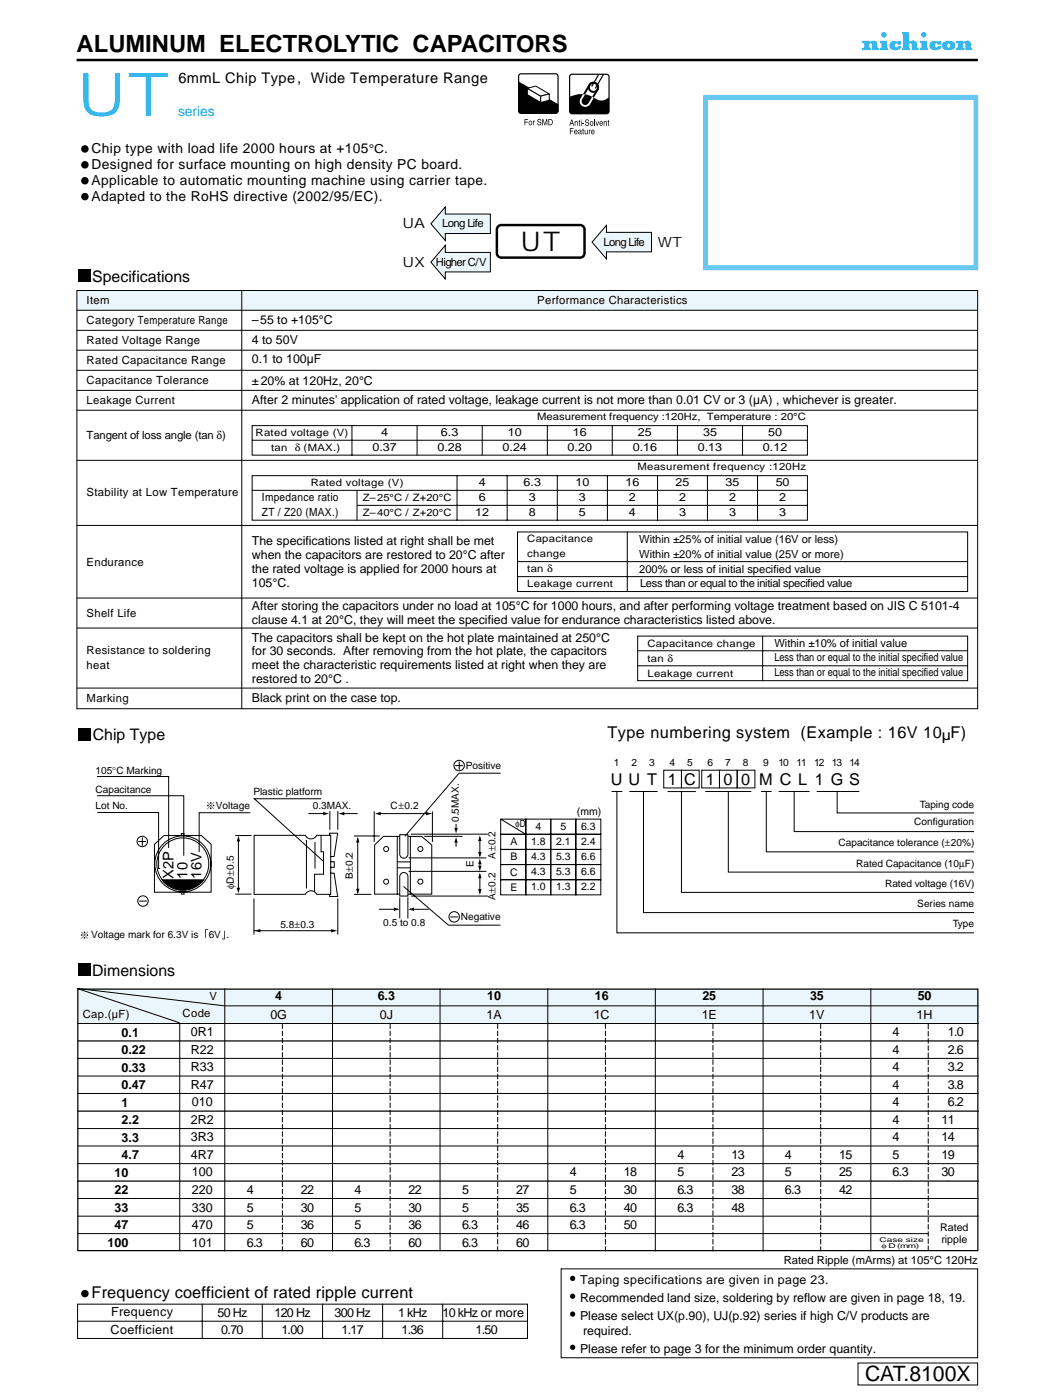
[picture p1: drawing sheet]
<svg xmlns="http://www.w3.org/2000/svg" width="210mm" height="280mm" viewBox="0 0 210 280" stroke-linecap="round" stroke-linejoin="round" font-family="sans-serif">
<defs><g id="words">
<text font-size="12" fill="#00a3e8" x="15.3" y="23.1">UT</text>
<text font-size="5.4" x="104" y="50.1">UT</text>
<text font-size="4.7" x="15.3" y="10.5">ALUMINUM ELECTROLYTIC CAPACITORS</text>
<text font-size="4.2" x="172.8" y="276">CAT.8100X</text>
<g font-size="3.2">
<text x="18.4" y="56.3">Specifications</text>
<text x="18.5" y="147.9">Chip Type</text>
<text x="121.3" y="147.5">Type numbering system (Example : 16V 10µF)</text>
<text x="122" y="156.9">U U T</text>
<text x="133.4" y="156.9">1</text>
<text x="136.7" y="156.9">C</text>
<text x="141" y="156.9">1</text>
<text x="144.5" y="156.9">0</text>
<text x="148.1" y="156.9">0</text>
<text x="151.6" y="156.9">M C L 1 G S</text>
<text x="18.4" y="194.9">Dimensions</text>
<text x="18.3" y="259.3">Frequency coefficient of rated ripple current</text>
</g>
<g font-size="2.9">
<text x="35.6" y="16.6">6mmL Chip Type, Wide Temperature Range</text>
<text x="34.7" y="175.6" transform="rotate(-90 34.7 175.6)">X2P</text>
<text x="37.5" y="175.6" transform="rotate(-90 37.5 175.6)">10</text>
<text x="40.2" y="175.6" transform="rotate(-90 40.2 175.6)">16V</text>
</g>
<text font-size="2.8" fill="#00a3e8" x="35.6" y="23.1">series</text>
<g font-size="2.8">
<text x="18.3" y="33.7">Designed for surface mounting on high density PC board.</text>
<text x="18.3" y="30.6">Chip type with load life 2000 hours at +105°C.</text>
<text x="18.3" y="36.9">Applicable to automatic mounting machine using carrier tape.</text>
<text x="18.3" y="40.1">Adapted to the RoHS directive (2002/95/EC).</text>
<text x="80.4" y="45.6">UA</text>
<text x="80.4" y="53.3">UX</text>
<text x="131.4" y="49.3">WT</text>
</g>
<g font-size="2.5">
<text x="50.3" y="64.8">–55 to +105°C</text>
<text x="50.3" y="68.8">4 to 50V</text>
<text x="50.3" y="72.6">0.1 to 100µF</text>
<text x="50.3" y="76.9">±20% at 120Hz, 20°C</text>
<text x="50.3" y="80.6">After 2 minutes' application of rated voltage, leakage current is not more than 0.01 CV or 3 (µA) , whichever is greater.</text>
<text x="50.3" y="108.9">The specifications listed at right shall be met</text>
<text x="50.3" y="111.7">when the capacitors are restored to 20°C after</text>
<text x="50.3" y="114.4">the rated voltage is applied for 2000 hours at</text>
<text x="50.3" y="117.2">105°C.</text>
<text x="50.3" y="121.9">After storing the capacitors under no load at 105°C for 1000 hours, and after performing voltage treatment based on JIS C 5101-4</text>
<text x="50.3" y="124.7">clause 4.1 at 20°C, they will meet the specified value for endurance characteristics listed above.</text>
<text x="50.3" y="128.2">The capacitors shall be kept on the hot plate maintained at 250°C</text>
<text x="50.3" y="130.9">for 30 seconds. After removing from the hot plate, the capacitors</text>
<text x="50.3" y="133.7">meet the characteristic requirements listed at right when they are</text>
<text x="50.3" y="136.4">restored to 20°C .</text>
<text x="50.3" y="140.3">Black print on the case top.</text>
<text x="54" y="203.6">0G</text>
<text x="55" y="199.9">4</text>
<text x="75.4" y="199.9">6.3</text>
<text x="75.8" y="203.6">0J</text>
<text x="97.1" y="203.6">1A</text>
<text x="97.3" y="199.9">10</text>
<text x="118.6" y="203.6">1C</text>
<text x="118.8" y="199.9">16</text>
<text x="140.1" y="203.6">1E</text>
<text x="140.3" y="199.9">25</text>
<text x="161.6" y="203.6">1V</text>
<text x="161.8" y="199.9">35</text>
<text x="183.1" y="203.6">1H</text>
<text x="183.3" y="199.9">50</text>
<text x="24.3" y="207.2">0.1</text>
<text x="38.1" y="207.1">0R1</text>
<text x="178.3" y="207.1">4</text>
<text x="189.3" y="207.1">1.0</text>
<text x="24.3" y="210.7">0.22</text>
<text x="24.3" y="214.2">0.33</text>
<text x="38.1" y="210.6">R22</text>
<text x="38.1" y="214.1">R33</text>
<text x="178.3" y="210.6">4</text>
<text x="178.3" y="214.1">4</text>
<text x="189.3" y="210.6">2.6</text>
<text x="189.3" y="214.1">3.2</text>
<text x="24.3" y="217.7">0.47</text>
<text x="24.3" y="221.2">1</text>
<text x="38.1" y="217.6">R47</text>
<text x="38.3" y="221.1">010</text>
<text x="178.3" y="217.6">4</text>
<text x="178.3" y="221.1">4</text>
<text x="189.3" y="217.6">3.8</text>
<text x="189.3" y="221.1">6.2</text>
<text x="24.3" y="224.7">2.2</text>
<text x="38.1" y="224.6">2R2</text>
<text x="178.3" y="224.6">4</text>
<text x="188" y="224.6">11</text>
<text x="24.3" y="228.2">3.3</text>
<text x="24.3" y="231.7">4.7</text>
<text x="38.1" y="228.1">3R3</text>
<text x="38.1" y="231.6">4R7</text>
<text x="135.3" y="231.6">4</text>
<text x="146.1" y="231.6">13</text>
<text x="156.8" y="231.6">4</text>
<text x="167.6" y="231.6">15</text>
<text x="178.3" y="228.1">4</text>
<text x="178.3" y="231.6">5</text>
<text x="188" y="228.1">14</text>
<text x="188" y="231.6">19</text>
<text x="22.9" y="235.2">10</text>
<text x="22.9" y="238.7">22</text>
<text x="38.3" y="235.1">100</text>
<text x="38.3" y="238.6">220</text>
<text x="49.3" y="238.6">4</text>
<text x="60.1" y="238.6">22</text>
<text x="70.8" y="238.6">4</text>
<text x="81.6" y="238.6">22</text>
<text x="92.3" y="238.6">5</text>
<text x="103.1" y="238.6">27</text>
<text x="113.8" y="235.1">4</text>
<text x="113.8" y="238.6">5</text>
<text x="124.6" y="235.1">18</text>
<text x="124.6" y="238.6">30</text>
<text x="135.3" y="235.1">5</text>
<text x="135.3" y="238.6">6.3</text>
<text x="146.1" y="235.1">23</text>
<text x="146.1" y="238.6">38</text>
<text x="156.8" y="235.1">5</text>
<text x="156.8" y="238.6">6.3</text>
<text x="167.6" y="235.1">25</text>
<text x="167.6" y="238.6">42</text>
<text x="178.3" y="235.1">6.3</text>
<text x="188" y="235.1">30</text>
<text x="22.9" y="242.2">33</text>
<text x="22.9" y="245.7">47</text>
<text x="38.3" y="242.1">330</text>
<text x="38.3" y="245.6">470</text>
<text x="49.3" y="242.1">5</text>
<text x="49.3" y="245.6">5</text>
<text x="60.1" y="242.1">30</text>
<text x="60.1" y="245.6">36</text>
<text x="70.8" y="242.1">5</text>
<text x="70.8" y="245.6">5</text>
<text x="81.6" y="242.1">30</text>
<text x="81.6" y="245.6">36</text>
<text x="92.3" y="242.1">5</text>
<text x="92.3" y="245.6">6.3</text>
<text x="103.1" y="242.1">35</text>
<text x="103.1" y="245.6">46</text>
<text x="113.8" y="242.1">6.3</text>
<text x="113.8" y="245.6">6.3</text>
<text x="124.6" y="242.1">40</text>
<text x="124.6" y="245.6">50</text>
<text x="135.3" y="242.1">6.3</text>
<text x="146.1" y="242.1">48</text>
<text x="21.5" y="249.2">100</text>
<text x="38.3" y="249.1">101</text>
<text x="49.3" y="249.1">6.3</text>
<text x="60.1" y="249.1">60</text>
<text x="70.8" y="249.1">6.3</text>
<text x="81.6" y="249.1">60</text>
<text x="92.3" y="249.1">6.3</text>
<text x="103.1" y="249.1">60</text>
<text x="115.8" y="256.5">Taping specifications are given in page 23.</text>
<text x="22.2" y="263">Frequency</text>
<text x="43.4" y="263.2">50 Hz</text>
<text x="54.8" y="263.2">120 Hz</text>
<text x="66.8" y="263.2">300 Hz</text>
<text x="79.5" y="263.2">1 kHz</text>
<text x="88.4" y="263.2">10 kHz or more</text>
<text x="115.8" y="260.1">Recommended land size, soldering by reflow are given in page 18, 19.</text>
<text x="115.8" y="263.7">Please select UX(p.90), UJ(p.92) series if high C/V products are</text>
<text x="22.1" y="266.5">Coefficient</text>
<text x="44.2" y="266.6">0.70</text>
<text x="56.2" y="266.6">1.00</text>
<text x="68.2" y="266.6">1.17</text>
<text x="80.2" y="266.6">1.36</text>
<text x="95" y="266.6">1.50</text>
<text x="116.4" y="266.8">required.</text>
<text x="115.8" y="270.3">Please refer to page 3 for the minimum order quantity.</text>
</g>
<g font-size="2.5" fill="#fff">
<text x="185.9" y="245.8">Allowable</text>
<text x="185.9" y="249.3">ripple</text>
</g>
<g font-size="2.3">
<text x="88.3" y="45.5">Long Life</text>
<text x="87.1" y="53.1">Higher C/V</text>
<text x="120.5" y="49.1">Long Life</text>
<text x="17.3" y="64.7">Category Temperature Range</text>
<text x="17.3" y="60.7">Item</text>
<text x="107.3" y="60.7">Performance Characteristics</text>
<text x="17.3" y="68.7">Rated Voltage Range</text>
<text x="17.3" y="72.7">Rated Capacitance Range</text>
<text x="17.3" y="76.7">Capacitance Tolerance</text>
<text x="17.3" y="80.7">Leakage Current</text>
<text x="17.3" y="87.7">Tangent of loss angle (tan δ)</text>
<text x="76.1" y="87.2">4</text>
<text x="88.1" y="87.2">6.3</text>
<text x="101.4" y="87.2">10</text>
<text x="114.4" y="87.2">16</text>
<text x="127.4" y="87.2">25</text>
<text x="140.4" y="87.2">35</text>
<text x="153.4" y="87.2">50</text>
<text x="74.4" y="90.2">0.37</text>
<text x="87.4" y="90.2">0.28</text>
<text x="100.4" y="90.2">0.24</text>
<text x="113.4" y="90.2">0.20</text>
<text x="126.4" y="90.2">0.16</text>
<text x="139.4" y="90.2">0.13</text>
<text x="152.4" y="90.2">0.12</text>
<text x="17.3" y="99.2">Stability at Low Temperature</text>
<text x="52.3" y="100.2">Impedance ratio</text>
<text x="95.6" y="97.1">4</text>
<text x="95.6" y="100.1">6</text>
<text x="104.6" y="97.1">6.3</text>
<text x="105.6" y="100.1">3</text>
<text x="114.9" y="97.1">10</text>
<text x="115.6" y="100.1">3</text>
<text x="124.9" y="97.1">16</text>
<text x="125.6" y="100.1">2</text>
<text x="134.9" y="97.1">25</text>
<text x="135.6" y="100.1">2</text>
<text x="144.9" y="97.1">35</text>
<text x="145.6" y="100.1">2</text>
<text x="154.9" y="97.1">50</text>
<text x="155.6" y="100.1">2</text>
<text x="52.3" y="103.2">ZT / Z20 (MAX.)</text>
<text x="94.9" y="103.1">12</text>
<text x="105.6" y="103.1">8</text>
<text x="115.6" y="103.1">5</text>
<text x="125.6" y="103.1">4</text>
<text x="135.6" y="103.1">3</text>
<text x="145.6" y="103.1">3</text>
<text x="155.6" y="103.1">3</text>
<text x="17.3" y="113">Endurance</text>
<text x="17.3" y="123.2">Shelf Life</text>
<text x="17.3" y="130.7">Resistance to soldering</text>
<text x="17.3" y="133.7">heat</text>
<text x="17.3" y="140.2">Marking</text>
<text x="16.5" y="203.4">Cap.(µF)</text>
<text x="36.5" y="203.3">Code</text>
<text x="41.8" y="199.8">V</text>
<text x="156.5" y="252.5">Rated Ripple (mArms) at 105°C 120Hz</text>
</g>
<g font-size="2.2">
<text x="127.7" y="108.4">Within ±25% of initial value (16V or less)</text>
<text x="127.7" y="111.4">Within ±20% of initial value (25V or more)</text>
<text x="127.7" y="114.4">200% or less of initial specified value</text>
<text x="127.8" y="117.3">Less than or equal to the initial specified value</text>
<text x="154.7" y="129.3">Within ±10% of initial value</text>
<text x="154.7" y="135.1">Less than or equal to the initial specified value</text>
<text x="154.7" y="132.1">Less than or equal to the initial specified value</text>
</g>
<g font-size="2.1">
<text x="106.9" y="165.8">4</text>
<text x="111.9" y="165.8">5</text>
<text x="115.2" y="162.8">(mm)</text>
<text x="116.1" y="165.8">6.3</text>
<text x="101.9" y="168.9">A</text>
<text x="101.9" y="171.9">B</text>
<text x="106.1" y="168.8">1.8</text>
<text x="106.1" y="171.9">4.3</text>
<text x="111.1" y="168.8">2.1</text>
<text x="111.1" y="171.9">5.3</text>
<text x="116.1" y="168.8">2.4</text>
<text x="116.1" y="171.9">6.6</text>
<text x="101.9" y="175">C</text>
<text x="101.9" y="178">E</text>
<text x="106.1" y="174.9">4.3</text>
<text x="106.1" y="177.9">1.0</text>
<text x="111.1" y="174.9">5.3</text>
<text x="111.1" y="177.9">1.3</text>
<text x="116.1" y="174.9">6.6</text>
<text x="116.1" y="177.9">2.2</text>
<text x="187.8" y="245.9">Rated</text>
<text x="188" y="248.4">ripple</text>
</g>
<g font-size="2">
<text x="51.1" y="87.1">Rated voltage (V)</text>
<text x="107.3" y="84">Measurement frequency :120Hz, Temperature : 20°C</text>
<text x="54.2" y="90.1">tan</text>
<text x="58.9" y="90.1">δ (MAX.)</text>
<text x="127.3" y="94">Measurement frequency :120Hz</text>
<text x="62.1" y="97.1">Rated voltage (V)</text>
<text x="72.4" y="100.1">Z–25°C / Z+20°C</text>
<text x="72.4" y="103.1">Z–40°C / Z+20°C</text>
<text x="105.3" y="108.4">Capacitance</text>
<text x="105.3" y="111.4">change</text>
<text x="105.3" y="114.4">tan δ</text>
<text x="105.3" y="117.4">Leakage current</text>
<text x="129.3" y="129.2">Capacitance change</text>
<text x="129.3" y="135.2">Leakage current</text>
<text x="129.3" y="132.2">tan δ</text>
<text x="19.1" y="154.7">105°C Marking</text>
<text x="93" y="153.6">Positive</text>
<text x="122.6" y="153">1</text>
<text x="126.1" y="153">2</text>
<text x="129.7" y="153">3</text>
<text x="133.7" y="153">4</text>
<text x="137.3" y="153">5</text>
<text x="141.3" y="153">6</text>
<text x="144.8" y="153">7</text>
<text x="148.4" y="153">8</text>
<text x="152.4" y="153">9</text>
<text x="155.5" y="153">10</text>
<text x="159.1" y="153">11</text>
<text x="162.6" y="153">12</text>
<text x="166.1" y="153">13</text>
<text x="169.7" y="153">14</text>
<text x="19.1" y="158.5">Capacitance</text>
<text x="19.1" y="161.7">Lot No.</text>
<text x="43.1" y="161.7">Voltage</text>
<text x="50.6" y="158.8">Plastic platform</text>
<text x="62.5" y="161.6">0.3MAX.</text>
<text x="78" y="161.7">C±0.2</text>
<text x="183.7" y="161.6">Taping code</text>
<text x="91.7" y="164.3" transform="rotate(-90 91.7 164.3)">0.5MAX.</text>
<text x="103" y="165.3">φD</text>
<text x="182.6" y="164.9">Configuration</text>
<text x="94.6" y="173.3" transform="rotate(-90 94.6 173.3)">E</text>
<text x="99" y="171.6" transform="rotate(-90 99 171.6)">A±0.2</text>
<text x="167.5" y="169">Capacitance tolerance (±20%)</text>
<text x="171" y="173.2">Rated Capacitance (10µF)</text>
<text x="46.7" y="177.6" transform="rotate(-90 46.7 177.6)">φD±0.5</text>
<text x="70.5" y="175.7" transform="rotate(-90 70.5 175.7)">B±0.2</text>
<text x="99" y="179.9" transform="rotate(-90 99 179.9)">A±0.2</text>
<text x="176.8" y="177.3">Rated voltage (16V)</text>
<text x="56" y="185.5">5.8±0.3</text>
<text x="76.6" y="185.1">0.5 to 0.8</text>
<text x="92" y="183.9">Negative</text>
<text x="183.2" y="181.2">Series name</text>
<text x="190.3" y="185.2">Type</text>
<text x="18.2" y="187.5">Voltage mark for 6.3V is</text>
<text x="41.7" y="187.5">6V .</text>
</g>
<g font-size="1.3">
<text x="175.6" y="248.2">Case size</text>
<text x="176.1" y="249.4">φ D (mm)</text>
</g>
</g></defs>
<path d="M171.4 272.4h23.9v4.4h-23.9z" fill="none" stroke="#000" stroke-width=".2"/>
<path d="M15.3 12h180" fill="none" stroke="#000" stroke-width=".49"/>
<g fill="#00a3e8">
<path d="M175.8 8.2h1.3v1.3h.3v.5h-1.6v-.5h.3v-.9h-.3z"/>
<path d="M172.2 8.2h1.4v.2a1.32 1.32 0 0 1 1.5 .1l.1 .9 .3 .1v.5h-1.3l-.1-1.2-.2-.2-.3 .3v.6h.3v.5h-1.7v-.5h.4v-.9h-.4z"/>
<path d="M190.9 8.2h1.4v.2a1.32 1.32 0 0 1 1.5 .1l.1 .9 .3 .1v.5h-1.3l-.1-1.2-.2-.2-.3 .3v.6h.3v.5h-1.7v-.5h.4v-.9h-.4z"/>
<path d="M183.7 8.2h1.4v1.3h.2v.5h-1.6v-.5h.4v-.9h-.4z"/>
<path d="M178 8.4l.6-.2 .6 .2 .2-.2h.6v.7h-.6l-.2-.2a.4 .4 0 0 0-.5 .4 .4 .4 0 0 0 .5 .4l.2-.3h.6a1.26 1.26 0 0 1-1.8 .7 .91 .91 0 0 1-.2-1.5z"/>
<path d="M186 8.4l.6-.2 .6 .2 .2-.2h.5v.7h-.5l-.2-.2a.4 .4 0 0 0-.5 .4 .4 .4 0 0 0 .5 .4l.1-.3h.7a1.26 1.26 0 0 1-1.8 .7 .91 .91 0 0 1-.2-1.5z"/>
<path d="M180.2 6.4h1.3v1.9a1.41 1.41 0 0 1 1.6 .2v.9l.3 .1v.5h-1.3l-.1-1.3a.32 .32 0 0 0-.5 .2v.6l.3 .1v.4h-1.6v-.4l.2-.1v-2.6l-.2-.1z"/>
<path d="M188.4 8.4l1.1-.2a.96 .96 0 0 1 1.3 .9 .96 .96 0 0 1-1.3 .9 .97 .97 0 0 1-1.2-.4 .97 .97 0 0 1 .1-1.2zM189.3 8.7a.43 .43 0 0 0-.2 .6 .43 .43 0 0 0 .5 .2 .43 .43 0 0 0 .2-.5 .43 .43 0 0 0-.5-.3z"/>
<circle cx="176.5" cy="7" r=".53"/>
<circle cx="184.5" cy="7" r=".53"/>
</g>
<g fill="none" stroke="#000" stroke-width=".2">
<path d="M19.4 159h17.3v12M64.1 159.6h-13.3l13.8 12.5M19.5 162.4h12.2v11.1h.3M30.8 168.7l2-1.7h7.4l2 1.7v9.6h-11.4zM47 167h3.2M47 178.7h3.2M50 162.4h-10.2v7.9M50.7 179.5v7.3M50.8 166.9h10.2a1.27 1.27 0 0 0 1.1 .7 1.27 1.27 0 0 0 1.2-.7h2.7v11.8h-2.7a1.27 1.27 0 0 0-1.2-.7 1.27 1.27 0 0 0-1.1 .7h-10.2zM61.2 167.8v9.7M62.9 168.2v5.4M64.1 166.9v3.3h.5v4.5h-1.8v3.5"/>
<path d="M65.8 166.9v-.4h1.6l-.7 4.6h-.7M65.9 162v3.8M66 172.2h.8v1.1h-.8M66 174.5h.7l.7 4.6h-1.6v-.4M67.5 162v3.8M67.5 179.5v7.3M74.8 168.8l1.8-1.7h2.7v11.6h-4.5zM79.3 178.7h2.7M79.3 167.1h2.7M82 167.1h2.2l2 1.7v9.9h-4.2z"/>
<circle cx="36.5" cy="172.6" r="5.2"/>
<circle cx="36.5" cy="172.6" r="5.6"/>
</g>
<path d="M32.3 175.8h8.4a5.2 5.2 0 0 1-8.4 0z" fill="#000" stroke="#000" stroke-width=".2"/>
<g fill="#fff" stroke="#000" stroke-width=".2">
<path d="M79.8 166.8h1.7v3.9a.82 .82 0 0 1-.8 .8 .82 .82 0 0 1-.9-.8z"/>
<path d="M80.1 174.6a.82 .82 0 0 1 .9-.2 .82 .82 0 0 1 .5 .8v3.9h-1.7v-3.9z"/>
</g>
<g fill="none" stroke="#000" stroke-width=".2">
<path d="M19.4 155.2h14.3v14.2M90.9 153h1.6M91.7 152.2v1.6M100 154.5h-8.3l-10.9 12.6M122.1 158.2h2.2M123.2 158.2v28.2h71.3M125.7 158.2h5.6M128.5 158.2v24.2h66M132.6 153.9h3.5v3.5h-3.5zM133.3 158.2h5.7M136.1 153.9h3.5v3.5h-3.5zM136.1 158.2v20.1h58.4"/>
<path d="M140.1 153.9h3.6v3.5h-3.6zM140.9 158.2h9.2M143.7 153.9h3.5v3.5h-3.5zM145.5 158.2v16.1h49M147.2 153.9h3.6v3.5h-3.6zM152 158.2h2.1M153 158.2v12h41.5M155.5 158.2h6.2M158.6 158.2v8h35.9M163.1 158.2h8.5M167.2 158.2v4.2h27.3M27.6 168.2h1.6"/>
<path d="M28.4 167.3v1.7M36.2 166.9v-.3h.6v.3M36.2 178.3v.4h.6v-.3M47.6 167.3v10.9M61.6 162.6h3.8M67.9 162.6h3.5M70.7 167h5.1M70.7 178.7h3.5M71.4 167.5v10.9M74.7 162.1v6.1M75.2 162.6h10.9M79.3 172.2h2.7"/>
<path d="M79.3 173.4h2.7M79.8 179.3v4.2M80.6 177.1l9 7.8h10.4M81.5 179.3v4.2M81.6 171.4h15.5M81.6 174.1h15.5M82.1 166.7h15.3M82.1 179.1h15.3M84.7 167.1h7.7M86.4 162.1v6.1M91.1 164.6v1.2M91.1 168.1v1.1"/>
<path d="M95.8 167.3v3.8M95.8 172.2v1.2M95.8 174.7v3.8M100 163.7h5v3h-5zM100 166.7h5v3h-5zM100 169.7h5v3.1h-5zM100 172.8h5v3h-5zM100 175.8h5v3h-5zM100 163.7l5 3M105 163.7h5v3h-5zM105 166.7h5v3h-5zM105 169.7h5v3.1h-5z"/>
<path d="M105 172.8h5v3h-5zM105 175.8h5v3h-5zM110 163.7h5v3h-5zM110 166.7h5v3h-5zM110 169.7h5v3.1h-5zM110 172.8h5v3h-5zM110 175.8h5v3h-5zM115 163.7h5v3h-5zM115 166.7h5v3h-5zM115 169.7h5v3.1h-5zM115 172.8h5v3h-5zM115 175.8h5v3h-5z"/>
<path d="M27.8 180.1h1.5M50.7 186h16.3M75.7 181.7h3.8M81.8 181.7h3.8M89.9 183.2h1.6"/>
<circle cx="91.7" cy="153" r="1.04"/>
<circle cx="28.4" cy="168.1" r="1.04"/>
<circle cx="77.1" cy="169.7" r=".5"/>
<circle cx="77.1" cy="176.2" r=".5"/>
<circle cx="84" cy="169.7" r=".5"/>
<circle cx="84" cy="176.2" r=".5"/>
<circle cx="28.6" cy="180.1" r="1.04"/>
<circle cx="90.7" cy="183.2" r="1.04"/>
</g>
<g fill="#000">
<path d="M47.6 166.9l.4 1.2h-.7zM47.3 177.4h.7l-.4 1.2zM64.6 162.2l1.2 .4-1.2 .3zM67.5 162.6l1.3-.4v.7zM71.4 167.1l.4 1.2h-.7zM71.1 177.6h.7l-.4 1.2zM74.8 162.6l1.2-.4v.7zM85.1 162.2l1.2 .4-1.2 .3zM91.1 167.2l.3 1.2h-.7zM90.7 165.4h.7l-.3 1.2zM95.8 166.9l.4 1.2h-.7zM95.8 174.3l.4 1.2h-.7z"/>
<path d="M95.8 171.5l.4 1.2h-.7zM95.5 170.2h.7l-.4 1.2zM95.5 177.7h.7l-.4 1.2zM95.5 173h.7l-.4 1.2zM41 185.7h.6v.1h-.5v1.6h-.1zM44.8 186h.1v1.7h-.6v-.1h.5zM50.8 186l1.2-.4v.7zM66.2 185.6l1.3 .4-1.3 .3zM78.7 181.3l1.2 .4-1.2 .4zM81.5 181.7l1.2-.4v.8z"/>
<path d="M41.4 161a.17 .17 0 0 1 .3 0 .17 .17 0 0 1-.3 0zM41.9 160.4a.17 .17 0 0 1 .3 0 .17 .17 0 0 1-.3 0zM42 161.4h.2v.2h-.2zM42.5 161a.17 .17 0 0 1 .3 0 .17 .17 0 0 1-.3 0zM41.4 160.3l.7 .6 .7-.6-.7 .7 .6 .7-.6-.7-.7 .7 .6-.7z"/>
<path d="M16.2 186.8a.17 .17 0 0 1 .3 0 .17 .17 0 0 1-.3 0zM16.7 186.3a.17 .17 0 0 1 .3 0 .17 .17 0 0 1-.3 0zM16.8 187.3h.2v.2h-.2zM17.3 186.8a.17 .17 0 0 1 .3 0 .17 .17 0 0 1-.3 0zM16.2 186.2l.7 .6 .7-.6-.7 .7 .6 .7-.6-.7-.7 .7 .6-.7z"/>
<circle cx="17" cy="36.1" r=".75"/>
<circle cx="17" cy="39.3" r=".75"/>
<circle cx="17" cy="32.9" r=".75"/>
<circle cx="17" cy="29.8" r=".75"/>
</g>
<path d="M103.6 15l.5-.3 7.1 .1 .3 .5-.1 7.1-.5 .2h-7.1l-.2-.5z" fill="#fff" stroke="#000" stroke-width=".24"/>
<path d="M103.6 16.4l7.9 4.5-.1 1.5-.5 .2h-7.1l-.2-.5z" fill="#000" stroke="#000" stroke-width=".2"/>
<g fill="#fff" stroke="#000" stroke-width=".2">
<path d="M105.3 17.6l2.7 1.6v1.3l-2.7-1.6z"/>
<path d="M105.3 17.6l1.7-.4 2.7 1.6-1.7 .4z"/>
<path d="M108 19.2l1.7-.4v1.2l-1.7 .5z"/>
</g>
<g fill="#000">
<path d="M104.8 23.8h.7v.1h-.6v.4h.5v.2h-.5v.5h-.1zM106.4 24.1l.2 .2 .2-.2-.2 .4v.5h-.2zM107.5 23.8h.5l.1 .4-.4-.3-.2 .2 .5 .3a.41 .41 0 0 1-.2 .7 .41 .41 0 0 1-.5-.5l.4 .3 .3-.2-.6-.4zM108.3 23.8h.2l.3 1 .3-1h.2v1.2h-.1v-1l-.3 1h-.2l-.3-1v1h-.1z"/>
<path d="M105.7 24.2a.42 .42 0 0 1 .6 .4 .42 .42 0 0 1-.6 .4 .6 .6 0 0 1 0-.8zM105.8 24.3v.6a.29 .29 0 0 0 .4-.3 .29 .29 0 0 0-.4-.3z"/>
<path d="M109.5 23.8h.5a.65 .65 0 0 1 .4 .6 .65 .65 0 0 1-.5 .6h-.4zM109.7 23.9v1a.48 .48 0 0 0 .5-.5 .48 .48 0 0 0-.5-.5z"/>
</g>
<path d="M113.8 15.1l.5-.3 7.1 .1 .2 .4v7.2l-.5 .2h-7.1l-.2-.5z" fill="#fff" stroke="#000" stroke-width=".24"/>
<path d="M113.8 19.4a5.1 5.1 0 0 1 5.4 .4 2.14 2.14 0 0 0 2.4-.3v2.7l-.2 .5h-7.1l-.5-.2v-.3z" fill="#000"/>
<path d="M119.5 14.9l-1.3 2.3M120.5 14.9l-1.6 2.7" fill="none" stroke="#000" stroke-width=".24"/>
<circle cx="118.5" cy="17.4" r=".92" fill="none" stroke="#000" stroke-width=".38"/>
<path d="M116.4 18.8l.5 .1-.6 1a.73 .73 0 0 0 .2 1 .73 .73 0 0 0 1-.3l.8-1.3 .3 .2-.8 1.3a1.11 1.11 0 0 1-1.5 .4 1.11 1.11 0 0 1-.4-1.5z" fill="#fff"/>
<g fill="#000">
<path d="M117.7 16.7a1.11 1.11 0 0 1 1.5-.1 1.11 1.11 0 0 1 .3 1.4l-.9 1.5-.3-.2 .9-1.5a.73 .73 0 0 0-.3-1 .73 .73 0 0 0-1 .3l-1 1.8-.5-.1zM113.8 25.6h.7v.1h-.5v.4h.5v.2h-.5v.5h-.2zM114.8 24.2l.1 .1 .2-.1 .3 .1v.8h-.1l-.1-.7-.1-.1-.2 .1v.7h-.1zM115.6 24l.3 .2-.1 .1 .1 .8h-.2l-.1-.8h-.1zM116.3 24.6h.4v.1h-.4zM116.4 25.7l.2 .2-.1 .2 .1 .7h-.2v-.7h-.1zM116.8 25.9h.1v.6l.1 .2 .2-.1 .1-.7h.1v.9l-.1-.1-.3 .2-.2-.2zM117 23.9h.5l.1 .3-.4-.2-.2 .2 .6 .3a.41 .41 0 0 1-.2 .7 .41 .41 0 0 1-.6-.5l.5 .3 .2-.2-.6-.4zM117.6 25.9l.1 .2 .3-.2-.3 .4v.5h-.1zM118.7 23.9h.1v1.2h-.1zM118.9 24.2h.2l.2 .8 .2-.8h.1l-.3 .9h-.1zM120.6 24.2l.1 .1 .2-.1 .3 .1v.8h-.1l-.1-.7-.1-.1-.2 .1v.7h-.1z"/>
<path d="M121.4 24l.3 .2-.1 .1 .1 .8h-.2l-.1-.8h-.1z"/>
<path d="M114.1 23.9h.2l.3 1.2h-.1l-.1-.3h-.4l-.1 .3h-.2zM114.2 24.1l-.2 .5h.3z"/>
<path d="M114.8 26h.4l.1 .2 .1 .2h-.6l.2 .3 .3-.1-.3 .3a.5 .5 0 0 1-.4-.4 .5 .5 0 0 1 .2-.5zM114.9 26.1l-.1 .2h.4v-.2z"/>
<path d="M115.6 26l.2-.1 .3 .1 .1 .8-.2-.1-.5 .1 .1-.4 .4-.2-.2-.2-.3 .2zM115.7 26.5v.2h.2l.1-.3z"/>
<path d="M116 24.2h.2v.9h-.2zM116 23.9h.2v.2h-.2z"/>
<path d="M118 24.3a.42 .42 0 0 1 .5 .4 .42 .42 0 0 1-.5 .4 .6 .6 0 0 1 0-.8zM118 24.4v.5a.29 .29 0 0 0 .4-.2 .29 .29 0 0 0-.4-.3z"/>
<path d="M118.2 26h.4l.1 .2v.2h-.5l.2 .3 .3-.1-.3 .3a.5 .5 0 0 1-.4-.4 .5 .5 0 0 1 .2-.5zM118.3 26.1l-.1 .2h.4v-.2z"/>
<path d="M119.9 24.3h.4l.1 .1v.3h-.5l.2 .3 .3-.2-.3 .3a.5 .5 0 0 1-.4-.3 .5 .5 0 0 1 .2-.5zM119.9 24.4v.2h.4l-.1-.2z"/>
</g>
<path d="M140.9 19.5h54v34h-54z" fill="none" stroke="#69c8f0" stroke-width=".99" stroke-linecap="butt"/>
<g fill="#000">
<path d="M15.7 53.9h2.4v2.4h-2.4z" fill-rule="evenodd"/>
<path d="M15.8 145.5h2.4v2.4h-2.4z" fill-rule="evenodd"/>
</g>
<g fill="#ebf6fc">
<path d="M48.3 58h147v4h-147z" fill-rule="evenodd"/>
<path d="M15.3 58h33v4h-33z" fill-rule="evenodd"/>
</g>
<g fill="none" stroke="#000" stroke-width=".2">
<path d="M48.3 58v83.7M15.3 62h180M15.3 66h180M15.3 70h180M15.3 74h180M15.3 78h180M15.3 82h180M15.3 92h180M50.3 88h111M50.3 98h111M50.4 85.1h110.9v5.8h-110.9zM50.4 95h110.9v8.9h-110.9z"/>
<path d="M70.3 85v6M71.3 98v6M83.3 85v6M91.3 95v9M96.3 85v6M101.3 95v9M109.3 85v6M111.3 95v9M121.3 95v9M122.3 85v6M131.3 95v9M135.3 85v6"/>
<path d="M141.3 95v9M148.3 85v6M151.3 95v9M15.3 119.5h180M15.3 105h180M71.3 101h90M15.3 125.5h180M15.3 137.5h180"/>
</g>
<path d="M15.7 192.5h2.4v2.4h-2.4z" fill-rule="evenodd" fill="#000"/>
<path d="M15.4 197.5h180v7h-180z" fill-rule="evenodd" fill="#ebf6fc"/>
<g fill="none" stroke="#000" stroke-width=".2">
<path d="M15.4 58h179.9v83.6h-179.9zM103.3 115.2h90M103.3 112.2h90M103.4 106.3h89.9v11.9h-89.9zM125.3 106.2v12.1M127.3 130h66M127.3 133h66M127.4 127.1h65.9v8.9h-65.9zM152.3 127v9.1M44.9 197.5v52.5M66.4 197.5v52.5M87.9 197.5v52.5"/>
<path d="M109.4 197.5v52.5M130.9 197.5v52.5M152.4 197.5v52.5M173.9 197.5v52.5M15.4 204.5h180M15.4 211.5h180M15.4 215h180M15.4 218.5h180M35.9 204.5v45.5M44.9 201l-29.5-3.5 20.5 6.9M44.9 201h150.5M15.4 225.5h180"/>
<path d="M15.4 229h180M15.4 232.5h180M15.4 239.5h180M15.4 243h180M15.4 246.5h170M15.4 264h90M15.5 260.6h89.9v6.9h-89.9zM40.4 260.5v7M52.4 260.5v7M64.4 260.5v7M76.4 260.5v7M88.4 260.5v7"/>
</g>
<path d="M15.5 197.7h179.8v52.2h-179.8zM15.4 208h180M15.4 222h180M15.4 236h180" fill="none" stroke="#000" stroke-width=".25"/>
<path d="M56.4 204.5v45.5M77.9 204.5v45.5M99.4 204.5v45.5M120.9 204.5v45.5M142.4 204.5v45.5M163.9 204.5v45.5M185.4 204.6v45.3" fill="none" stroke="#000" stroke-width=".2" stroke-dasharray="1.1 .4" stroke-linecap="butt"/>
<circle cx="17" cy="258.5" r=".75" fill="#000"/>
<path d="M99.5 45.2l.6-.2h15.7a.89 .89 0 0 1 .9 .9v4.7a.89 .89 0 0 1-.9 .9h-15.7a.89 .89 0 0 1-.9-.9v-4.7z" fill="none" stroke="#000" stroke-width=".49"/>
<path d="M121.1 45.2v1.3h9v3.8h-9v1.3l-2.8-3.2z" fill-rule="evenodd" fill="#ebf6fc"/>
<path d="M121.1 45v1.4h9v3.9h-9v1.4l-2.9-3.3z" fill="none" stroke="#000" stroke-width=".2"/>
<path d="M88.9 49.2v1.3h9v3.8h-9v1.3l-2.8-3.2z" fill-rule="evenodd" fill="#ebf6fc"/>
<path d="M88.9 49v1.4h9v3.9h-9v1.4l-2.8-3.3z" fill="none" stroke="#000" stroke-width=".2"/>
<path d="M88.9 41.5v1.3h9v3.8h-9v1.3l-2.8-3.2z" fill-rule="evenodd" fill="#ebf6fc"/>
<path d="M88.9 41.4v1.4h9v3.9h-9v1.4l-2.8-3.4zM112.1 253.5h83.2v17.8h-83.2z" fill="none" stroke="#000" stroke-width=".2"/>
<g fill="#000">
<circle cx="114.4" cy="255.4" r=".53"/>
<circle cx="114.4" cy="259" r=".53"/>
<circle cx="114.4" cy="262.6" r=".53"/>
<circle cx="114.4" cy="269.2" r=".53"/>
</g>
<use href="#words"/>
</svg>
